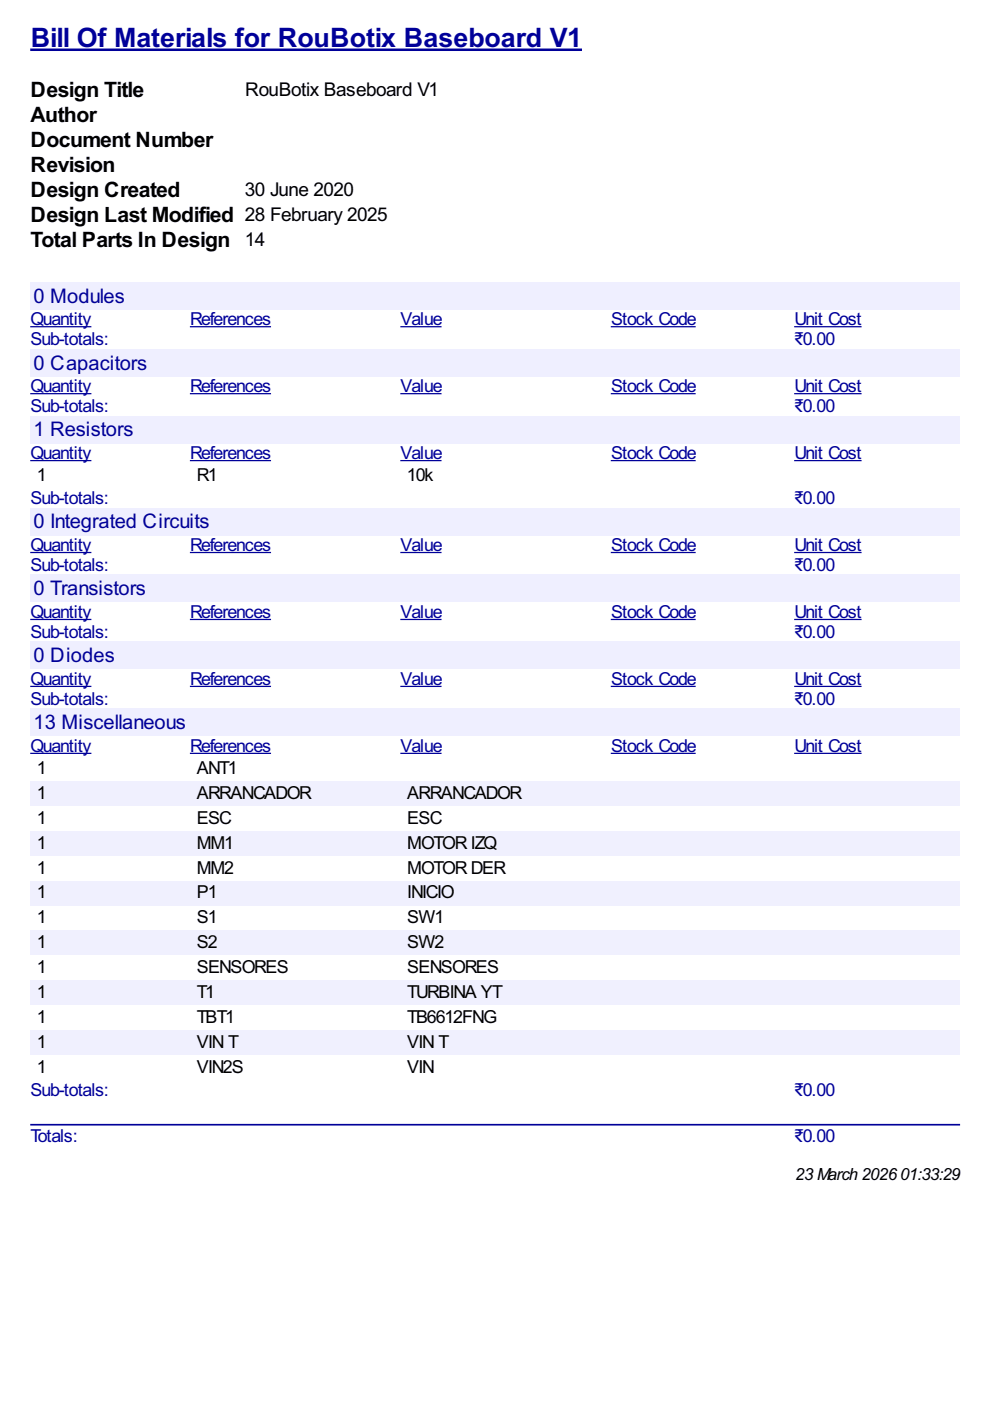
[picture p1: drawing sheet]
<svg xmlns="http://www.w3.org/2000/svg" width="210mm" height="297mm" viewBox="0 0 210 297" stroke-linecap="round" stroke-linejoin="round" font-family="sans-serif">
<defs><g id="words">
<text font-size="6.3" fill="#009" x="6.5" y="10">Bill Of Materials for RouBotix Baseboard V1</text>
<g font-size="5">
<text x="6.5" y="20.6">Design Title</text>
<text x="6.5" y="25.9">Author</text>
<text x="6.5" y="31.2">Document Number</text>
<text x="6.5" y="36.5">Revision</text>
<text x="6.5" y="41.8">Design Created</text>
<text x="6.5" y="47.1">Design Last Modified 28 February 2025</text>
<text x="6.5" y="52.3">Total Parts In Design 14</text>
</g>
<g font-size="4.8" fill="#009">
<text x="7.1" y="64.2">0 Modules</text>
<text x="7.1" y="78.3">0 Capacitors</text>
<text x="7.1" y="92.5">1 Resistors</text>
<text x="7.1" y="112">0 Integrated Circuits</text>
<text x="7.1" y="126.2">0 Transistors</text>
<text x="7.1" y="140.4">0 Diodes</text>
<text x="7.1" y="154.6">13 Miscellaneous</text>
</g>
<g font-size="4.5">
<text x="52" y="20.3">RouBotix Baseboard V1</text>
<text x="51.9" y="41.5">30 June 2020</text>
</g>
<g font-size="4.2" fill="#009">
<text x="6.5" y="69">Quantity</text>
<text x="40.3" y="69">References</text>
<text x="84.9" y="69">Value</text>
<text x="129.6" y="69">Stock Code</text>
<text x="168.4" y="69">Unit Cost</text>
<text x="6.5" y="73.2">Sub-totals:</text>
<text x="168.4" y="73.2">₹0.00</text>
<text x="6.5" y="83.2">Quantity</text>
<text x="40.3" y="83.2">References</text>
<text x="84.9" y="83.2">Value</text>
<text x="129.6" y="83.2">Stock Code</text>
<text x="168.4" y="83.2">Unit Cost</text>
<text x="6.5" y="87.4">Sub-totals:</text>
<text x="168.4" y="87.4">₹0.00</text>
<text x="6.5" y="97.4">Quantity</text>
<text x="40.3" y="97.4">References</text>
<text x="84.9" y="97.4">Value</text>
<text x="129.6" y="97.4">Stock Code</text>
<text x="168.4" y="97.4">Unit Cost</text>
<text x="6.5" y="106.9">Sub-totals:</text>
<text x="168.4" y="106.9">₹0.00</text>
<text x="6.5" y="116.9">Quantity</text>
<text x="40.3" y="116.9">References</text>
<text x="84.9" y="116.9">Value</text>
<text x="129.6" y="116.9">Stock Code</text>
<text x="168.4" y="116.9">Unit Cost</text>
<text x="6.5" y="121.1">Sub-totals:</text>
<text x="168.4" y="121.1">₹0.00</text>
<text x="6.5" y="131.1">Quantity</text>
<text x="40.3" y="131.1">References</text>
<text x="84.9" y="131.1">Value</text>
<text x="129.6" y="131.1">Stock Code</text>
<text x="168.4" y="131.1">Unit Cost</text>
<text x="6.5" y="135.3">Sub-totals:</text>
<text x="168.4" y="135.3">₹0.00</text>
<text x="6.5" y="145.3">Quantity</text>
<text x="6.5" y="149.5">Sub-totals:</text>
<text x="40.3" y="145.3">References</text>
<text x="84.9" y="145.3">Value</text>
<text x="129.6" y="145.3">Stock Code</text>
<text x="168.4" y="149.5">₹0.00</text>
<text x="168.4" y="145.3">Unit Cost</text>
<text x="6.5" y="159.5">Quantity</text>
<text x="40.3" y="159.5">References</text>
<text x="84.9" y="159.5">Value</text>
<text x="129.6" y="159.5">Stock Code</text>
<text x="168.4" y="159.5">Unit Cost</text>
<text x="6.5" y="232.5">Sub-totals:</text>
<text x="168.4" y="232.5">₹0.00</text>
<text x="6.5" y="242.1">Totals:</text>
<text x="168.4" y="242.1">₹0.00</text>
</g>
<g font-size="4.2">
<text x="7.8" y="102">1</text>
<text x="41.7" y="102">R1</text>
<text x="86.3" y="102">10k</text>
<text x="7.8" y="164">1</text>
<text x="41.7" y="164">ANT1</text>
<text x="7.8" y="169.3">1</text>
<text x="41.7" y="169.3">ARRANCADOR</text>
<text x="86.4" y="169.3">ARRANCADOR</text>
<text x="7.8" y="174.6">1</text>
<text x="7.8" y="179.9">1</text>
<text x="41.7" y="174.6">ESC</text>
<text x="41.7" y="179.9">MM1</text>
<text x="86.4" y="174.6">ESC</text>
<text x="86.4" y="179.9">MOTOR IZQ</text>
<text x="7.8" y="185.2">1</text>
<text x="41.7" y="185.2">MM2</text>
<text x="86.4" y="185.2">MOTOR DER</text>
<text x="7.8" y="190.5">1</text>
<text x="41.7" y="190.5">P1</text>
<text x="86.4" y="190.5">I</text>
<text x="87.1" y="190.5">NICIO</text>
<text x="7.8" y="195.8">1</text>
<text x="41.7" y="195.8">S1</text>
<text x="86.4" y="195.8">SW1</text>
<text x="7.8" y="201.1">1</text>
<text x="41.7" y="201.1">S2</text>
<text x="86.4" y="201.1">SW2</text>
<text x="7.8" y="206.4">1</text>
<text x="41.7" y="206.4">SENSORES</text>
<text x="86.4" y="206.4">SENSORES</text>
<text x="7.8" y="211.7">1</text>
<text x="41.7" y="211.7">T1</text>
<text x="86.4" y="211.7">TURBINA YT</text>
<text x="7.8" y="216.9">1</text>
<text x="41.7" y="216.9">TBT1</text>
<text x="86.4" y="216.9">TB6612FNG</text>
<text x="7.8" y="222.2">1</text>
<text x="7.8" y="227.5">1</text>
<text x="41.7" y="222.2">VIN T</text>
<text x="41.7" y="227.5">VIN2S</text>
<text x="86.4" y="222.2">VIN T</text>
<text x="86.4" y="227.5">VIN</text>
</g>
<text font-size="4" x="168.6" y="250.3">23 March 202601:33:29</text>
</g></defs>
<path d="M6.4 10.6h117" fill="none" stroke="#009" stroke-width=".53"/>
<g fill="#efefff">
<path d="M6.4 59.8h197.2v5.8h-197.2z"/>
<path d="M6.9 60h19.3v4.8h-19.3z"/>
</g>
<path d="M6.4 69.3h13M40.3 69.3h17.2M84.9 69.3h8.7M129.5 69.3h18M168.4 69.3h14.3" fill="none" stroke="#009" stroke-width=".26"/>
<g fill="#efefff">
<path d="M6.4 74h197.2v5.8h-197.2z"/>
<path d="M6.9 74.3h24.1v4.8h-24.1z"/>
</g>
<path d="M6.4 83.5h13M40.3 83.5h17.2M84.9 83.5h8.7M129.5 83.5h18M168.4 83.5h14.3" fill="none" stroke="#009" stroke-width=".26"/>
<g fill="#efefff">
<path d="M6.4 88.2h197.2v5.8h-197.2z"/>
<path d="M6.9 88.3h21.2v4.8h-21.2z"/>
</g>
<path d="M6.4 97.7h13M40.3 97.7h17.2M84.9 97.7h8.7M129.5 97.7h18M168.4 97.7h14.3" fill="none" stroke="#009" stroke-width=".26"/>
<g fill="#efefff">
<path d="M6.4 107.7h197.2v5.7h-197.2z"/>
<path d="M6.9 107.9h37.3v4.8h-37.3z"/>
</g>
<path d="M6.4 117.1h13M40.3 117.1h17.2M84.9 117.1h8.7M129.5 117.1h18M168.4 117.1h14.3" fill="none" stroke="#009" stroke-width=".26"/>
<g fill="#efefff">
<path d="M6.4 121.9h197.2v5.7h-197.2z"/>
<path d="M6.9 122.2h23.8v4.8h-23.8z"/>
</g>
<path d="M6.4 131.3h13M40.3 131.3h17.2M84.9 131.3h8.7M129.5 131.3h18M168.4 131.3h14.3" fill="none" stroke="#009" stroke-width=".26"/>
<g fill="#efefff">
<path d="M6.4 136.1h197.2v5.7h-197.2z"/>
<path d="M6.9 136.2h17.2v4.8h-17.2z"/>
</g>
<path d="M6.4 145.5h13M40.3 145.5h17.2M84.9 145.5h8.7M129.5 145.5h18M168.4 145.5h14.3" fill="none" stroke="#009" stroke-width=".26"/>
<g fill="#efefff">
<path d="M6.4 150.3h197.2v5.7h-197.2z"/>
<path d="M6.9 150.5h32.3v4.8h-32.3z"/>
</g>
<path d="M6.4 159.7h13M40.3 159.7h17.2M84.9 159.7h8.7M129.5 159.7h18M168.4 159.7h14.3" fill="none" stroke="#009" stroke-width=".26"/>
<g fill="#f0f0fe">
<path d="M6.4 165.5h33.9v5.3h-33.9z"/>
<path d="M7.7 165.8h1.8v4.3h-1.8z"/>
<path d="M40.3 165.5h44.6v5.3h-44.6z"/>
<path d="M41.6 165.8h24v4.3h-24z"/>
<path d="M84.9 165.5h44.6v5.3h-44.6z"/>
<path d="M86.3 165.8h24.1v4.3h-24.1z"/>
<path d="M129.5 165.5h38.9v5.3h-38.9z"/>
<path d="M168.4 165.5h35.2v5.3h-35.2z"/>
<path d="M6.4 176.1h33.9v5.3h-33.9z"/>
<path d="M7.7 176.4h1.8v4.3h-1.8z"/>
<path d="M40.3 176.1h44.6v5.3h-44.6z"/>
<path d="M41.6 176.4h7.6v4.3h-7.6z"/>
<path d="M84.9 176.1h44.6v5.3h-44.6z"/>
<path d="M86.3 176.4h18.8v4.3h-18.8z"/>
<path d="M129.5 176.1h38.9v5.3h-38.9z"/>
<path d="M168.4 176.1h35.2v5.3h-35.2z"/>
<path d="M6.4 186.7h33.9v5.3h-33.9z"/>
<path d="M7.7 187h1.8v4.2h-1.8z"/>
<path d="M40.3 186.7h44.6v5.3h-44.6z"/>
<path d="M41.6 187h4.2v4.2h-4.2z"/>
<path d="M84.9 186.7h44.6v5.3h-44.6z"/>
<path d="M86.3 187h9.8v4.2h-9.8z"/>
<path d="M129.5 186.7h38.9v5.3h-38.9z"/>
<path d="M168.4 186.7h35.2v5.3h-35.2z"/>
<path d="M6.4 197.3h33.9v5.3h-33.9z"/>
<path d="M7.7 197.6h1.8v4.2h-1.8z"/>
<path d="M40.3 197.3h44.6v5.3h-44.6z"/>
<path d="M41.6 197.6h4.2v4.2h-4.2z"/>
<path d="M84.9 197.3h44.6v5.3h-44.6z"/>
<path d="M86.3 197.6h7.7v4.2h-7.7z"/>
<path d="M129.5 197.3h38.9v5.3h-38.9z"/>
<path d="M168.4 197.3h35.2v5.3h-35.2z"/>
<path d="M6.4 207.9h33.9v5.3h-33.9z"/>
<path d="M7.7 208.2h1.8v4.2h-1.8z"/>
<path d="M40.3 207.9h44.6v5.3h-44.6z"/>
<path d="M41.6 208.2h3.7v4.2h-3.7z"/>
<path d="M84.9 207.9h44.6v5.3h-44.6z"/>
<path d="M86.3 208.2h19.8v4.2h-19.8z"/>
<path d="M129.5 207.9h38.9v5.3h-38.9z"/>
<path d="M168.4 207.9h35.2v5.3h-35.2z"/>
<path d="M6.4 218.4h33.9v5.3h-33.9z"/>
<path d="M7.7 218.7h1.8v4.3h-1.8z"/>
<path d="M40.3 218.4h44.6v5.3h-44.6z"/>
<path d="M41.6 218.7h8.4v4.3h-8.4z"/>
<path d="M84.9 218.4h44.6v5.3h-44.6z"/>
<path d="M86.3 218.7h8.5v4.3h-8.5z"/>
<path d="M129.5 218.4h38.9v5.3h-38.9z"/>
<path d="M168.4 218.4h35.2v5.3h-35.2z"/>
</g>
<path d="M6.6 238.5h196.8" fill="none" stroke="#009" stroke-width=".35"/>
<use href="#words"/>
</svg>
